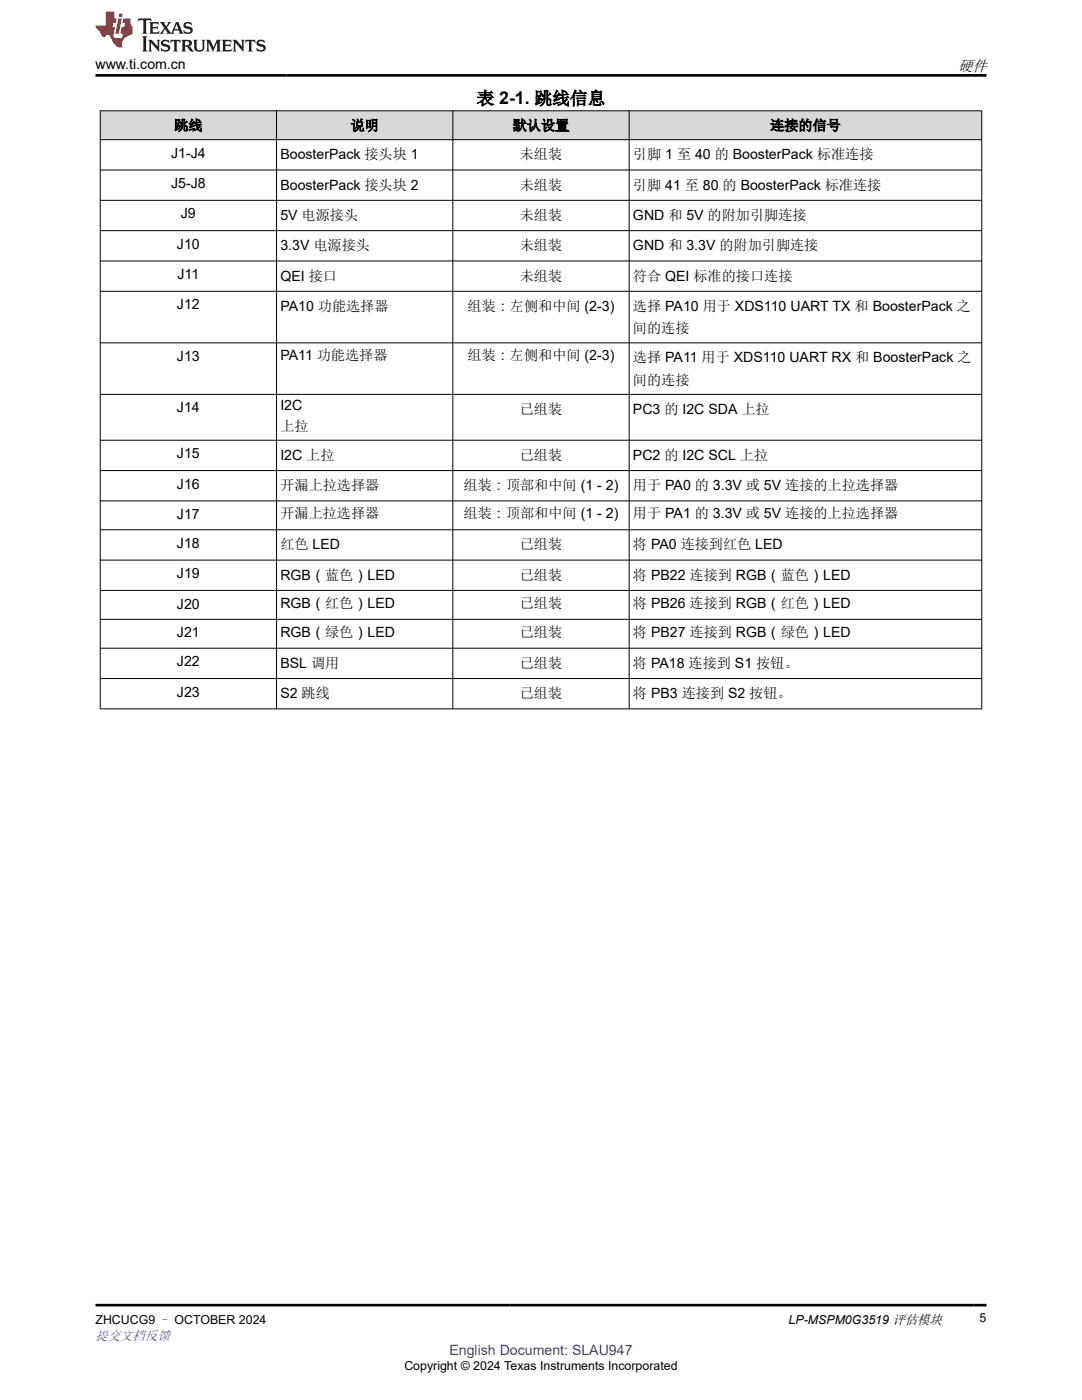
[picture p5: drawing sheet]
<svg xmlns="http://www.w3.org/2000/svg" width="216mm" height="279mm" viewBox="0 0 216 279" stroke-linecap="round" stroke-linejoin="round" font-family="sans-serif">
<defs><g id="words">
<text font-size="3.5" x="95.1" y="20.8">表 2-1. 跳线信息</text>
<text font-size="3" x="191.2" y="14.1">硬件</text>
<g font-size="2.8">
<text x="19" y="13.8">www.ti.com.cn</text>
<text x="34.8" y="26">跳线</text>
<text x="69.9" y="26">说明</text>
<text x="102.3" y="26">默认设置</text>
<text x="153.7" y="26">连接的信号</text>
<text x="34.1" y="31.5">J1-J4</text>
<text x="55.9" y="31.8">BoosterPack 接头块 1</text>
<text x="103.7" y="31.8">未组装</text>
<text x="126.3" y="31.8">引脚 1 至 40 的 BoosterPack 标准连接</text>
<text x="34.1" y="37.5">J5-J8</text>
<text x="55.9" y="37.8">BoosterPack 接头块 2</text>
<text x="103.7" y="37.8">未组装</text>
<text x="126.3" y="37.8">引脚 41 至 80 的 BoosterPack 标准连接</text>
<text x="36.1" y="43.6">J9</text>
<text x="55.9" y="43.9">5V 电源接头</text>
<text x="103.7" y="43.9">未组装</text>
<text x="126.3" y="43.9">GND 和 5V 的附加引脚连接</text>
<text x="35.3" y="49.6">J10</text>
<text x="55.9" y="49.9">3.3V 电源接头</text>
<text x="103.7" y="49.9">未组装</text>
<text x="126.3" y="49.9">GND 和 3.3V 的附加引脚连接</text>
<text x="35.4" y="55.7">J11</text>
<text x="55.9" y="56">QEI 接口</text>
<text x="103.7" y="56">未组装</text>
<text x="126.3" y="56">符合 QEI 标准的接口连接</text>
<text x="35.3" y="61.7">J12</text>
<text x="55.9" y="62">PA10 功能选择器</text>
<text x="93.3" y="62">组装：左侧和中间 (2-3)</text>
<text x="126.3" y="62">选择 PA10 用于 XDS110 UART TX 和 BoosterPack 之</text>
<text x="55.9" y="71.9">PA11 功能选择器</text>
<text x="93.3" y="71.9">组装：左侧和中间 (2-3)</text>
<text x="126.3" y="66.5">间的连接</text>
<text x="35.3" y="72">J13</text>
<text x="126.3" y="72.3">选择 PA11 用于 XDS110 UART RX 和 BoosterPack 之</text>
<text x="126.3" y="76.8">间的连接</text>
<text x="35.3" y="82.3">J14</text>
<text x="55.9" y="81.9">I2C</text>
<text x="103.7" y="82.6">已组装</text>
<text x="126.3" y="82.6">PC3 的 I2C SDA 上拉</text>
<text x="55.9" y="86">上拉</text>
<text x="35.3" y="91.5">J15</text>
<text x="55.9" y="91.8">I2C 上拉</text>
<text x="103.7" y="91.8">已组装</text>
<text x="126.3" y="91.8">PC2 的 I2C SCL 上拉</text>
<text x="35.3" y="97.5">J16</text>
<text x="55.9" y="97.8">开漏上拉选择器</text>
<text x="92.5" y="97.8">组装：顶部和中间 (1 - 2)</text>
<text x="126.3" y="97.8">用于 PA0 的 3.3V 或 5V 连接的上拉选择器</text>
<text x="35.3" y="103.6">J17</text>
<text x="55.9" y="103.4">开漏上拉选择器</text>
<text x="92.5" y="103.4">组装：顶部和中间 (1 - 2)</text>
<text x="126.3" y="103.4">用于 PA1 的 3.3V 或 5V 连接的上拉选择器</text>
<text x="35.3" y="109.3">J18</text>
<text x="55.9" y="109.6">红色 LED</text>
<text x="103.7" y="109.6">已组装</text>
<text x="126.3" y="109.6">将 PA0 连接到红色 LED</text>
<text x="35.3" y="115.4">J19</text>
<text x="55.9" y="115.7">RGB（蓝色）LED</text>
<text x="103.7" y="115.7">已组装</text>
<text x="126.3" y="115.7">将 PB22 连接到 RGB（蓝色）LED</text>
<text x="35.3" y="121.4">J20</text>
<text x="55.9" y="121.3">RGB（红色）LED</text>
<text x="103.7" y="121.3">已组装</text>
<text x="126.3" y="121.3">将 PB26 连接到 RGB（红色）LED</text>
<text x="35.3" y="127.2">J21</text>
<text x="55.9" y="127.1">RGB（绿色）LED</text>
<text x="103.7" y="127.1">已组装</text>
<text x="126.3" y="127.1">将 PB27 连接到 RGB（绿色）LED</text>
<text x="35.3" y="133">J22</text>
<text x="55.9" y="133.3">BSL 调用</text>
<text x="103.7" y="133.3">已组装</text>
<text x="126.3" y="133.3">将 PA18 连接到 S1 按钮。</text>
<text x="35.3" y="139">J23</text>
<text x="55.9" y="139.3">S2 跳线</text>
<text x="103.7" y="139.3">已组装</text>
<text x="126.3" y="139.3">将 PB3 连接到 S2 按钮。</text>
</g>
<text font-size="2.8" fill="#00f" x="89.7" y="270.4">English Document: SLAU947</text>
<text font-size="2.6" fill="#00f" x="19" y="267.4">提交文档反馈</text>
<g font-size="2.5">
<text x="195.5" y="263.9">5</text>
<text x="19" y="264.2">ZHCUCG9 – OCTOBER 2024</text>
<text x="157.4" y="264.2">LP-MSPM0G3519 评估模块</text>
<text x="80.7" y="273.5">Copyright © 2024 Texas Instruments Incorporated</text>
</g>
</g></defs>
<g fill="#d8d8d8">
<path d="M20 22.1h175.9v5.8h-175.9z" fill-rule="evenodd"/>
<path d="M20.1 22.2h35v5.6h-35z" fill-rule="evenodd"/>
<path d="M55.2 22.2h35.1v5.6h-35.1z" fill-rule="evenodd"/>
<path d="M90.4 22.2h35.1v5.6h-35.1z" fill-rule="evenodd"/>
<path d="M125.6 22.2h70.2v5.6h-70.2z" fill-rule="evenodd"/>
</g>
<g fill="none" stroke="#000" stroke-width=".2">
<path d="M19.9 22.1h176.1M19.9 27.9h176.1M19.9 33.9h176.1M19.9 40h176.1M20 22v119.5M55.2 22v119.5M90.4 22v119.5M125.5 22v119.5M195.9 22v119.5M19.9 46h176.1M19.9 52.1h176.1M19.9 58.1h176.1"/>
<path d="M19.9 68.4h176.1M19.9 78.7h176.1M19.9 87.9h176.1M19.9 93.9h176.1M19.9 100h176.1M19.9 105.7h176.1M19.9 111.8h176.1M19.9 117.8h176.1M19.9 123.6h176.1M19.9 129.4h176.1M19.9 135.4h176.1M19.9 141.5h176.1"/>
</g>
<path d="M27.7 3.7l-.2 .6 .5-.3h.6v.2v2.2l-.2 .3h1l-.2-.3v-2.2v-.2h.5l.5 .3-.1-.6zM29.8 4.4l.2 .4v1.6l-.2 .3h1.9l.1-.5a1.08 1.08 0 0 1-1.3 .1v-.6h.6l.4 .1v-.6l-.4 .2h-.6v-.6l.2-.1a1 1 0 0 1 1 .3l-.1-.6zM31.8 4.4l1 1.2-1 1.1h.9l-.2-.2 .4-.7 .5 .7-.2 .2h1.6l-.2-.2 .1-.4h1l.1 .4-.1 .2h.9l-.2-.3-.8-2h-.5l-1 2.2-.8-1.1 .9-1.1h-.8l.2 .2-.5 .7-.3-.7 .1-.2zM35.2 4.8l.4 1h-.8zM36.8 4.6a.65 .65 0 0 0-.2 .7 .65 .65 0 0 0 .6 .4l.7 .2 .1 .2a.79 .79 0 0 1-.7 .4 .79 .79 0 0 1-.7-.5l.1 .7 .2-.1a.93 .93 0 0 0 1.1 .1 .93 .93 0 0 0 .4-.9 1.46 1.46 0 0 0-1.2-.6l-.1-.4a1.09 1.09 0 0 1 1.2 .2l-.2-.6-.1 .1-.6-.1zM28.4 7.2l.2 .4v2.3l-.2 .4h1l-.2-.4v-2.3l.2-.4zM29.6 7.9l.2 .4v1.6l-.2 .4h.8l-.3-.4v-1.4l1.7 1.8v-2l.2-.4h-.8l.2 .3 .1 1.1-1.2-1.4zM32.3 8.1a.65 .65 0 0 0-.2 .7 .65 .65 0 0 0 .7 .4l.6 .2 .1 .3a.79 .79 0 0 1-.7 .3 .79 .79 0 0 1-.7-.5l.1 .8 .2-.1a.93 .93 0 0 0 1.1 0 .93 .93 0 0 0 .4-.9 1.46 1.46 0 0 0-1.2-.6l-.1-.4a1.09 1.09 0 0 1 1.2 .2l-.2-.6-.1 .1-.6-.1zM34.1 7.9l-.1 .7a.63 .63 0 0 1 .7-.4l.1 1.7-.3 .4h1l-.2-.4v-1.7a.66 .66 0 0 1 .8 .4l-.1-.7zM36.2 7.9l.2 .4v1.6l-.2 .4h.9l-.2-.2v-.8l.5 .1 .1 .1a.79 .79 0 0 0 1.2 .7l-1-1a.61 .61 0 0 0 .6-.6 .61 .61 0 0 0-.5-.6zM36.9 8.3l.2-.1a.47 .47 0 0 1 .5 .1 .47 .47 0 0 1 .1 .5l-.2 .2h-.6zM38.5 7.9l.2 .3a2.27 2.27 0 0 0 .4 1.9 1.04 1.04 0 0 0 1.7-.6v-1.3l.2-.3h-.8l.2 .4v1.2a.6 .6 0 0 1-.6 .5 .6 .6 0 0 1-.6-.5v-1.2l.3-.4zM41.1 7.9l.2 .4v1.6l-.2 .4h.7l-.2-.4v-1.5l.9 1.9 .8-1.9v1.5l-.2 .4h1l-.3-.4v-1.6l.3-.4h-.8l-.7 1.6-.7-1.6zM44.3 7.9l.2 .4v1.6l-.2 .4h1.9l.1-.6a1.09 1.09 0 0 1-1.3 .1v-.6h.6l.4 .2v-.7l-.4 .2h-.6v-.5l.2-.2a1.01 1.01 0 0 1 1 .3l-.1-.6zM46.4 7.9l.3 .4v1.6l-.3 .4h.8l-.2-.4v-1.4l1.6 1.8v-2l.2-.4h-.7l.2 .3v1.1l-1.2-1.4zM49 7.9l-.1 .7a.63 .63 0 0 1 .8-.4v1.7l-.3 .4h1l-.2-.4v-1.7a.66 .66 0 0 1 .8 .4l-.1-.7zM51.4 8.1a.65 .65 0 0 0-.2 .7 .65 .65 0 0 0 .6 .4l.6 .2 .2 .3a.79 .79 0 0 1-.8 .3 .79 .79 0 0 1-.6-.5l.1 .8 .2-.1a.93 .93 0 0 0 1 0 .93 .93 0 0 0 .5-.9 1.46 1.46 0 0 0-1.3-.6l-.1-.4a1.09 1.09 0 0 1 1.3 .2l-.2-.6-.2 .1-.5-.1z" fill="#231f20"/>
<path d="M21.1 2.3v2.8h-2.1l.1 .4 .9 .9a.95 .95 0 0 0 .9 .9 .59 .59 0 0 1 .6-.3 .59 .59 0 0 1 .5 .3l.4 .8a1.59 1.59 0 0 0 2.1 1.3 1.61 1.61 0 0 1 1-2.2l1-.4-.1-1.4a1.59 1.59 0 0 1-.4-1.7h-1.4l-.2 .9h.5l-.1 .8h-.5l-.2 1v.3h.4l-.2 .9h-.6a.73 .73 0 0 1-1.1-.6l.3-1.6h-.5l.2-.8h.5l.2-.9h-.5v-1.4zM23.6 3.7l-.6 3h.7l.6-3zM23.8 2.7l-.1 .7h.7l.1-.7z" fill="#ed1c24"/>
<path d="M19 15h177.8M19 260.5h177.8" fill="none" stroke="#000" stroke-width=".53"/>
<use href="#words"/>
</svg>
